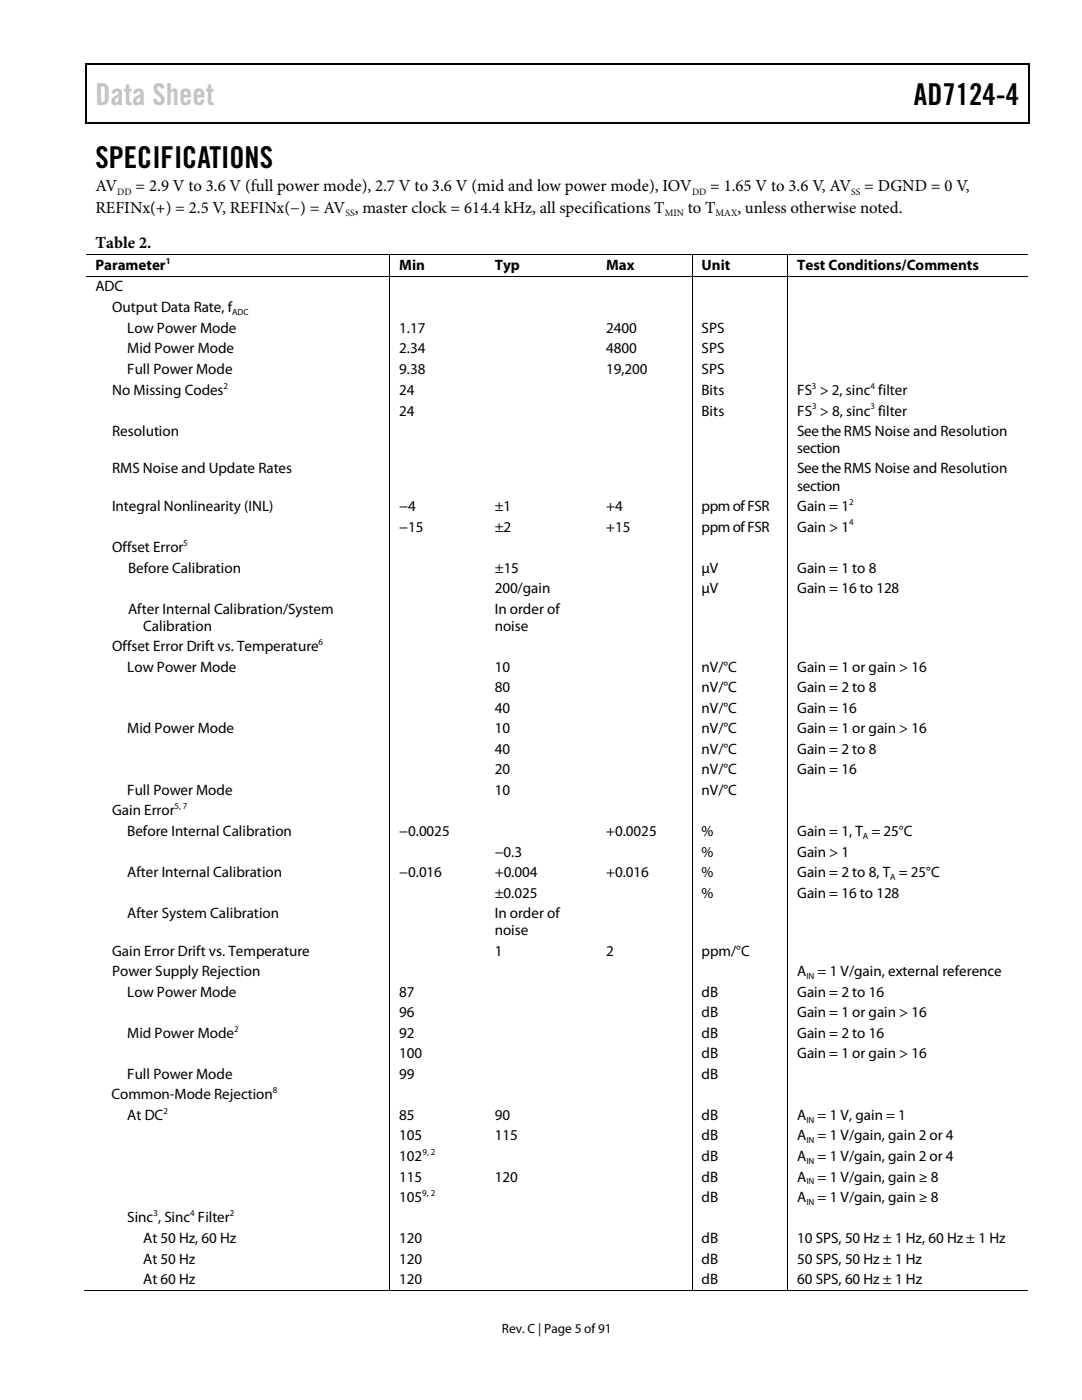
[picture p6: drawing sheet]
<svg xmlns="http://www.w3.org/2000/svg" width="216mm" height="279mm" viewBox="0 0 216 279" stroke-linecap="round" stroke-linejoin="round" font-family="sans-serif">
<defs><g id="words">
<text font-size="6" fill="#c1c1c1" x="19" y="20.9">Data Sheet</text>
<g font-size="6">
<text x="182.4" y="20.9">AD7124-4</text>
<text x="19" y="33.6">SPECIFICATIONS</text>
</g>
<g font-size="3.3">
<text x="19" y="38.1">AV</text>
<text x="27.1" y="38.1">= 2.9 V to 3.6 V (full power mode), 2.7 V to 3.6 V (mid and low power mode), IOV</text>
<text x="141.7" y="38.1">= 1.65 V to 3.6 V, AV</text>
<text x="172.5" y="38.1">= DGND = 0 V,</text>
<text x="19" y="42.4">REFINx(+) = 2.5 V, REFINx(−) = AV , master clock = 614.4 kHz, all specifications T</text>
<text x="137.2" y="42.4">to T</text>
<text x="147.2" y="42.4">, unless otherwise noted.</text>
<text x="19" y="49.5">Table 2.</text>
</g>
<g font-size="3">
<text x="19" y="53.9">Parameter</text>
<text x="79.7" y="53.9">Min</text>
<text x="98.7" y="53.9">Typ</text>
<text x="120.9" y="53.9">Max</text>
<text x="140" y="53.9">Unit</text>
<text x="159.1" y="53.9">Test Conditions/Comments</text>
<text x="19" y="58.2">ADC</text>
<text x="22.4" y="62.3">Output Data Rate, f</text>
<text x="25.4" y="66.4">Low Power Mode</text>
<text x="25.4" y="70.4">Mid Power Mode</text>
<text x="79.7" y="66.4">1.17</text>
<text x="79.7" y="70.4">2.34</text>
<text x="120.9" y="66.4">2400</text>
<text x="120.9" y="70.4">4800</text>
<text x="140" y="66.4">SPS</text>
<text x="140" y="70.4">SPS</text>
<text x="25.4" y="74.7">Full Power Mode</text>
<text x="79.7" y="74.7">9.38</text>
<text x="120.9" y="74.7">19,200</text>
<text x="140" y="74.7">SPS</text>
<text x="22.4" y="78.8">No Missing Codes</text>
<text x="79.7" y="82.9">24</text>
<text x="79.7" y="78.8">24</text>
<text x="140" y="82.9">Bits</text>
<text x="140" y="78.8">Bits</text>
<text x="159.1" y="82.9">FS &gt; 8, sinc filter</text>
<text x="159.1" y="78.8">FS &gt; 2, sinc filter</text>
<text x="22.4" y="87">Resolution</text>
<text x="159.1" y="87">See theRMS Noise and Resolution</text>
<text x="22.4" y="94.5">RMS Noise and Update Rates</text>
<text x="159.1" y="94.5">See theRMS Noise and Resolution</text>
<text x="159.1" y="90.4">section</text>
<text x="22.4" y="102">Integral Nonlinearity (INL)</text>
<text x="79.7" y="102">−4</text>
<text x="98.7" y="102">±1</text>
<text x="120.9" y="102">+4</text>
<text x="140" y="102">ppm of FSR</text>
<text x="159.1" y="102">Gain = 1</text>
<text x="159.1" y="97.9">section</text>
<text x="79.7" y="106.1">−15</text>
<text x="98.7" y="106.1">±2</text>
<text x="120.9" y="106.1">+15</text>
<text x="140" y="106.1">ppm of FSR</text>
<text x="159.1" y="106.1">Gain &gt; 1</text>
<text x="22.4" y="110.2">Offset Error</text>
<text x="25.6" y="114.3">Before Calibration</text>
<text x="98.7" y="114.3">±15</text>
<text x="98.7" y="118.4">200/gain</text>
<text x="140" y="118.4">µV</text>
<text x="140" y="114.3">µV</text>
<text x="159.1" y="118.4">Gain = 16 to 128</text>
<text x="159.1" y="114.3">Gain = 1 to 8</text>
<text x="25.6" y="122.5">After Internal Calibration/System</text>
<text x="28.6" y="125.9">Calibration</text>
<text x="98.7" y="122.5">In order of</text>
<text x="98.7" y="125.9">noise</text>
<text x="22.4" y="130">Offset Error Drift vs. Temperature</text>
<text x="25.4" y="134.1">Low Power Mode</text>
<text x="98.7" y="134.1">10</text>
<text x="140" y="134.1">nV/°C</text>
<text x="159.1" y="134.1">Gain = 1 or gain &gt; 16</text>
<text x="98.7" y="138.2">80</text>
<text x="98.7" y="142.3">40</text>
<text x="140" y="138.2">nV/°C</text>
<text x="140" y="142.3">nV/°C</text>
<text x="159.1" y="138.2">Gain = 2 to 8</text>
<text x="159.1" y="142.3">Gain = 16</text>
<text x="25.4" y="146.3">Mid Power Mode</text>
<text x="98.7" y="146.3">10</text>
<text x="140" y="146.3">nV/°C</text>
<text x="159.1" y="146.3">Gain = 1 or gain &gt; 16</text>
<text x="98.7" y="154.6">20</text>
<text x="98.7" y="150.5">40</text>
<text x="140" y="154.6">nV/°C</text>
<text x="140" y="150.5">nV/°C</text>
<text x="159.1" y="154.6">Gain = 16</text>
<text x="159.1" y="150.5">Gain = 2 to 8</text>
<text x="25.4" y="158.7">Full Power Mode</text>
<text x="98.7" y="158.7">10</text>
<text x="140" y="158.7">nV/°C</text>
<text x="22.4" y="162.7">Gain Error</text>
<text x="25.4" y="166.8">Before Internal Calibration</text>
<text x="79.7" y="166.8">−0.0025</text>
<text x="121" y="166.8">+0.0025</text>
<text x="140" y="166.8">%</text>
<text x="159.1" y="166.8">Gain = 1, T = 25°C</text>
<text x="98.7" y="170.9">−0.3</text>
<text x="140" y="170.9">%</text>
<text x="159.1" y="170.9">Gain &gt; 1</text>
<text x="25.4" y="175">After Internal Calibration</text>
<text x="79.7" y="175">−0.016</text>
<text x="98.7" y="179.2">±0.025</text>
<text x="98.7" y="175">+0.004</text>
<text x="121" y="175">+0.016</text>
<text x="140" y="179.2">%</text>
<text x="140" y="175">%</text>
<text x="159.1" y="179.2">Gain = 16 to 128</text>
<text x="159.1" y="175">Gain = 2 to 8, T = 25°C</text>
<text x="25.4" y="183.2">After System Calibration</text>
<text x="98.7" y="183.2">In order of</text>
<text x="22.4" y="190.7">Gain Error Drift vs. Temperature</text>
<text x="98.7" y="186.6">noise</text>
<text x="98.7" y="190.7">1</text>
<text x="120.9" y="190.7">2</text>
<text x="140" y="190.7">ppm/°C</text>
<text x="22.4" y="194.8">Power Supply Rejection</text>
<text x="159.1" y="194.8">A</text>
<text x="163.2" y="194.8">= 1 V/gain, external reference</text>
<text x="25.4" y="198.9">Low Power Mode</text>
<text x="79.7" y="203">96</text>
<text x="79.7" y="198.9">87</text>
<text x="140" y="198.9">dB</text>
<text x="140" y="203">dB</text>
<text x="159.1" y="198.9">Gain = 2 to 16</text>
<text x="159.1" y="203">Gain = 1 or gain &gt; 16</text>
<text x="25.4" y="207.1">Mid Power Mode</text>
<text x="79.7" y="207.1">92</text>
<text x="140" y="207.1">dB</text>
<text x="159.1" y="207.1">Gain = 2 to 16</text>
<text x="25.4" y="215.3">Full Power Mode</text>
<text x="79.7" y="211.2">100</text>
<text x="79.7" y="215.3">99</text>
<text x="140" y="211.2">dB</text>
<text x="140" y="215.3">dB</text>
<text x="159.1" y="211.2">Gain = 1 or gain &gt; 16</text>
<text x="22.2" y="219.4">Common-Mode Rejection</text>
<text x="25.4" y="223.5">At DC</text>
<text x="79.7" y="227.6">105</text>
<text x="79.7" y="223.5">85</text>
<text x="98.7" y="227.6">115</text>
<text x="98.7" y="223.5">90</text>
<text x="140" y="227.6">dB</text>
<text x="140" y="223.5">dB</text>
<text x="159.1" y="227.6">A</text>
<text x="159.1" y="223.5">A</text>
<text x="163.2" y="227.6">= 1 V/gain, gain 2 or 4</text>
<text x="163.2" y="223.5">= 1 V, gain = 1</text>
<text x="79.7" y="231.7">102</text>
<text x="140" y="231.7">dB</text>
<text x="159.1" y="231.7">A</text>
<text x="163.2" y="231.7">= 1 V/gain, gain 2 or 4</text>
<text x="79.7" y="235.8">115</text>
<text x="79.7" y="239.9">105</text>
<text x="98.7" y="235.8">120</text>
<text x="140" y="235.8">dB</text>
<text x="140" y="239.9">dB</text>
<text x="159.1" y="235.8">A</text>
<text x="159.1" y="239.9">A</text>
<text x="163.2" y="235.8">= 1 V/gain, gain ≥ 8</text>
<text x="163.2" y="239.9">= 1 V/gain, gain ≥ 8</text>
<text x="25.4" y="244">Sinc , Sinc Filter</text>
<text x="28.6" y="248.1">At 50 Hz, 60 Hz</text>
<text x="79.7" y="248.1">120</text>
<text x="140" y="248.1">dB</text>
<text x="159.1" y="248.1">10 SPS, 50 Hz ± 1 Hz, 60 Hz ± 1 Hz</text>
<text x="28.6" y="252.2">At 50 Hz</text>
<text x="28.6" y="256.3">At 60 Hz</text>
<text x="79.7" y="256.3">120</text>
<text x="79.7" y="252.2">120</text>
<text x="140" y="252.2">dB</text>
<text x="140" y="256.3">dB</text>
<text x="159.1" y="252.2">50 SPS, 50 Hz ± 1 Hz</text>
<text x="159.1" y="256.3">60 SPS, 60 Hz ± 1 Hz</text>
</g>
<text font-size="2.7" x="100.2" y="266">Rev. C | Page 5 of91</text>
<g font-size="1.9">
<text x="23.4" y="38.9">DD</text>
<text x="138.1" y="38.9">DD</text>
<text x="169.8" y="38.9">SS</text>
<text x="68.9" y="43.1">SS</text>
<text x="132.6" y="43.1">MIN</text>
<text x="142.8" y="43.1">MAX</text>
</g>
<g font-size="1.8">
<text x="33.1" y="52.7">1</text>
<text x="46.3" y="62.8">ADC</text>
<text x="44.6" y="77.6">2</text>
<text x="162" y="77.6">3</text>
<text x="173.7" y="77.6">4</text>
<text x="162.1" y="81.7">3</text>
<text x="173.7" y="81.7">3</text>
<text x="169.4" y="100.8">2</text>
<text x="169.4" y="104.9">4</text>
<text x="36.6" y="109">5</text>
<text x="63.5" y="128.7">6</text>
<text x="34.8" y="161.5">5, 7</text>
<text x="172.2" y="167.4">A</text>
<text x="177.6" y="175.6">A</text>
<text x="160.9" y="195.4">IN</text>
<text x="46.7" y="205.9">2</text>
<text x="54.4" y="218.2">8</text>
<text x="32.6" y="222.2">2</text>
<text x="160.9" y="224">IN</text>
<text x="84.3" y="230.5">9, 2</text>
<text x="160.9" y="228.1">IN</text>
<text x="160.9" y="232.2">IN</text>
<text x="84.2" y="238.7">9, 2</text>
<text x="160.9" y="236.3">IN</text>
<text x="30.6" y="242.7">3</text>
<text x="38" y="242.7">4</text>
<text x="45.8" y="242.7">2</text>
<text x="160.9" y="240.5">IN</text>
</g>
</g></defs>
<g fill="#000">
<path d="M17 12.7h.3v1h-.3zM17 12.7h.3v.3h-.3zM82.7 12.7h.2v.3h-.2zM205.2 12.7h.2v1h-.2zM205.2 12.7h.2v.3h-.2zM17 24.4h.3v.2h-.3zM82.4 24.4h.3v.2h-.3zM205.2 24.4h.2v.2h-.2zM77.7 50.7h.2v.2h-.2zM77.7 55h.2v.2h-.2zM96.8 50.7h.2v.2h-.2zM96.8 55h.2v.2h-.2z"/>
<path d="M119 50.7h.2v.2h-.2zM119 55h.2v.2h-.2zM138 50.7h.2v.2h-.2zM138 55h.2v.2h-.2zM157.1 50.7h.2v.2h-.2zM157.1 55h.2v.2h-.2zM77.7 257.4h.2v.2h-.2zM96.6 257.4h.1v.2h-.1zM118.8 257.4h.2v.2h-.2zM138 257.4h.2v.2h-.2zM157.1 257.4h.2v.2h-.2z"/>
</g>
<path d="M17.1 13.7v10.7M17.3 12.8h65.4M82.9 12.8h122.3M205.3 13.7v10.7M17.3 24.5h187.9" fill="none" stroke="#000" stroke-width=".25"/>
<g fill="none" stroke="#000" stroke-width=".2">
<path d="M17.1 50.8h60.6M17.1 55.1h60.6M77.8 50.9v4.1M77.8 55.2v202.2M77.9 50.8h18.9M77.9 55.1h18.9M97 50.8h22M97 55.1h22M119.2 50.8h18.8M119.2 55.1h18.8M138.1 50.9v4.1M138.1 55.2v202.2"/>
<path d="M138.2 50.8h18.9M138.2 55.1h18.9M157.2 50.9v4.1M157.2 55.2v202.2M157.3 50.8h47.8M157.3 55.1h47.8M16.9 257.5h60.8M77.9 257.5h60.1M138.2 257.5h18.9M157.3 257.5h47.8"/>
</g>
<use href="#words"/>
</svg>
